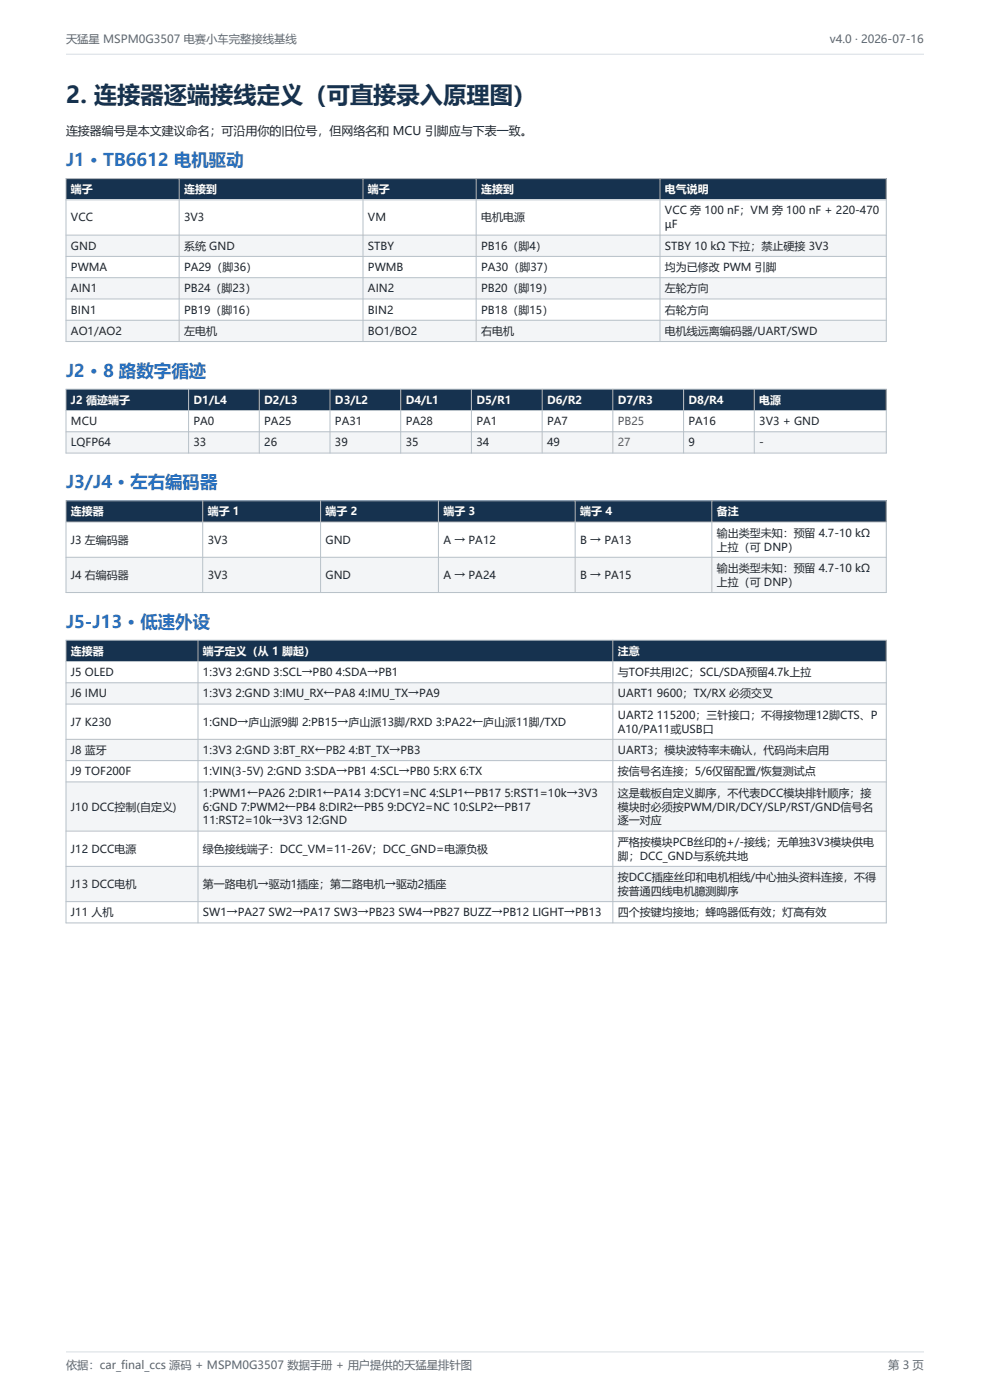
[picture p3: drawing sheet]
<svg xmlns="http://www.w3.org/2000/svg" width="210mm" height="297mm" viewBox="0 0 210 297" stroke-linecap="round" stroke-linejoin="round" font-family="sans-serif">
<defs><g id="words">
<text font-size="4.9" fill="#16324f" x="14" y="21.9">2. 连接器逐端接线定义（可直接录入原理图）</text>
<g font-size="3.7" fill="#276fbf">
<text x="14" y="35.2">J1 · TB6612 电机驱动</text>
<text x="14" y="79.9">J2 · 8 路数字循迹</text>
<text x="14" y="103.6">J3/J4 · 左右编码器</text>
<text x="14" y="133.2">J5-J13 · 低速外设</text>
</g>
<text font-size="2.5" fill="#20262c" x="14" y="28.7">连接器编号是本文建议命名；可沿用你的旧位号，但网络名和 MCU 引脚应与下表一致。</text>
<g font-size="2.4" fill="#5d6770">
<text x="14" y="9.2">天猛星 MSPM0G3507 电赛小车完整接线基线</text>
<text x="176" y="9.2">v4.0 · 2026-07-16</text>
<text x="14" y="290.4">依据：car_final_ccs 源码 + MSPM0G3507 数据手册 + 用户提供的天猛星排针图</text>
<text x="188.4" y="290.4">第 3 页</text>
</g>
<g font-size="2.3" fill="#fff">
<text x="15.1" y="41">端子</text>
<text x="39.1" y="41">连接到</text>
<text x="78.1" y="41">端子</text>
<text x="102.1" y="41">连接到</text>
<text x="141.1" y="41">电气说明</text>
<text x="15.1" y="85.7">J2 循迹端子</text>
<text x="41.1" y="85.7">D1/L4</text>
<text x="56.1" y="85.7">D2/L3</text>
<text x="71.1" y="85.7">D3/L2</text>
<text x="86.1" y="85.7">D4/L1</text>
<text x="101.1" y="85.7">D5/R1</text>
<text x="116.1" y="85.7">D6/R2</text>
<text x="131.1" y="85.7">D7/R3</text>
<text x="146.1" y="85.7">D8/R4</text>
<text x="161.1" y="85.7">电源</text>
<text x="15.1" y="109.3">连接器</text>
<text x="44.1" y="109.3">端子 1</text>
<text x="69.1" y="109.3">端子 2</text>
<text x="94.1" y="109.3">端子 3</text>
<text x="123.1" y="109.3">端子 4</text>
<text x="152.1" y="109.3">备注</text>
<text x="15.1" y="138.9">连接器</text>
<text x="43.1" y="138.9">端子定义（从 1 脚起）</text>
<text x="131.1" y="138.9">注意</text>
</g>
<g font-size="2.3" fill="#20262c">
<text x="15.1" y="47">VCC</text>
<text x="39.1" y="47">3V3</text>
<text x="78.1" y="47">VM</text>
<text x="102.1" y="47">电机电源</text>
<text x="141.1" y="45.5">VCC 旁 100 nF；VM 旁 100 nF + 220-470</text>
<text x="15.1" y="53">GND</text>
<text x="39.1" y="53">系统 GND</text>
<text x="78.1" y="53">STBY</text>
<text x="102.1" y="53">PB16（脚4）</text>
<text x="141.1" y="48.5">µF</text>
<text x="141.1" y="53">STBY 10 kΩ 下拉；禁止硬接 3V3</text>
<text x="15.1" y="57.5">PWMA</text>
<text x="39.1" y="57.5">PA29（脚36）</text>
<text x="78.1" y="57.5">PWMB</text>
<text x="102.1" y="57.5">PA30（脚37）</text>
<text x="141.1" y="57.5">均为已修改 PWM 引脚</text>
<text x="15.1" y="62">AIN1</text>
<text x="39.1" y="62">PB24（脚23）</text>
<text x="78.1" y="62">AIN2</text>
<text x="102.1" y="62">PB20（脚19）</text>
<text x="141.1" y="62">左轮方向</text>
<text x="15.1" y="66.5">BIN1</text>
<text x="15.1" y="71">AO1/AO2</text>
<text x="39.1" y="66.5">PB19（脚16）</text>
<text x="39.1" y="71">左电机</text>
<text x="78.1" y="66.5">BIN2</text>
<text x="78.1" y="71">BO1/BO2</text>
<text x="102.1" y="66.5">PB18（脚15）</text>
<text x="102.1" y="71">右电机</text>
<text x="141.1" y="66.5">右轮方向</text>
<text x="141.1" y="71">电机线远离编码器/UART/SWD</text>
<text x="15.1" y="90.2">MCU</text>
<text x="15.1" y="94.7">LQFP64</text>
<text x="41.1" y="90.2">PA0</text>
<text x="41.1" y="94.7">33</text>
<text x="56.1" y="90.2">PA25</text>
<text x="56.1" y="94.7">26</text>
<text x="71.1" y="90.2">PA31</text>
<text x="71.1" y="94.7">39</text>
<text x="86.1" y="90.2">PA28</text>
<text x="86.1" y="94.7">35</text>
<text x="101.1" y="90.2">PA1</text>
<text x="101.1" y="94.7">34</text>
<text x="116.1" y="90.2">PA7</text>
<text x="116.1" y="94.7">49</text>
<text x="146.1" y="90.2">PA16</text>
<text x="146.1" y="94.7">9</text>
<text x="161.1" y="90.2">3V3 + GND</text>
<text x="161.1" y="94.7">-</text>
<text x="152.1" y="113.9">输出类型未知：预留 4.7-10 kΩ</text>
<text x="15.1" y="115.3">J3 左编码器</text>
<text x="44.1" y="115.3">3V3</text>
<text x="69.1" y="115.3">GND</text>
<text x="94.1" y="115.3">A → PA12</text>
<text x="123.1" y="115.3">B → PA13</text>
<text x="152.1" y="116.8">上拉（可 DNP）</text>
<text x="15.1" y="122.8">J4 右编码器</text>
<text x="44.1" y="122.8">3V3</text>
<text x="69.1" y="122.8">GND</text>
<text x="94.1" y="122.8">A → PA24</text>
<text x="123.1" y="122.8">B → PA15</text>
<text x="152.1" y="121.3">输出类型未知：预留 4.7-10 kΩ</text>
<text x="152.1" y="124.3">上拉（可 DNP）</text>
<text x="15.1" y="143.4">J5 OLED</text>
<text x="43.1" y="143.4">1:3V3 2:GND 3:SCL→PB0 4:SDA→PB1</text>
<text x="131.1" y="143.4">与TOF共用I2C；SCL/SDA预留4.7k上拉</text>
<text x="15.1" y="148">J6 IMU</text>
<text x="43.1" y="148">1:3V3 2:GND 3:IMU_RX←PA8 4:IMU_TX→PA9</text>
<text x="131.1" y="148">UART1 9600；TX/RX 必须交叉</text>
<text x="15.1" y="154">J7 K230</text>
<text x="43.1" y="154">1:GND→庐山派9脚 2:PB15→庐山派13脚/RXD 3:PA22←庐山派11脚/TXD</text>
<text x="131.1" y="152.5">UART2 115200；三针接口；不得接物理12脚CTS、P</text>
<text x="131.1" y="155.4">A10/PA11或USB口</text>
<text x="15.1" y="159.9">J8 蓝牙</text>
<text x="43.1" y="159.9">1:3V3 2:GND 3:BT_RX←PB2 4:BT_TX→PB3</text>
<text x="131.1" y="159.9">UART3；模块波特率未确认，代码尚未启用</text>
<text x="15.1" y="164.5">J9 TOF200F</text>
<text x="43.1" y="164.5">1:VIN(3-5V) 2:GND 3:SDA→PB1 4:SCL→PB0 5:RX 6:TX</text>
<text x="131.1" y="164.5">按信号名连接；5/6仅留配置/恢复测试点</text>
<text x="15.1" y="171.9">J10 DCC控制(自定义)</text>
<text x="43.1" y="169">1:PWM1←PA26 2:DIR1←PA14 3:DCY1=NC 4:SLP1←PB17 5:RST1=10k→3V3</text>
<text x="43.1" y="171.9">6:GND 7:PWM2←PB4 8:DIR2←PB5 9:DCY2=NC 10:SLP2←PB17</text>
<text x="131.1" y="169">这是载板自定义脚序，不代表DCC模块排针顺序；接</text>
<text x="131.1" y="171.9">模块时必须按PWM/DIR/DCY/SLP/RST/GND信号名</text>
<text x="43.1" y="174.9">11:RST2=10k→3V3 12:GND</text>
<text x="131.1" y="174.9">逐一对应</text>
<text x="131.1" y="179.4">严格按模块PCB丝印的+/-接线；无单独3V3模块供电</text>
<text x="15.1" y="180.9">J12 DCC电源</text>
<text x="43.1" y="180.9">绿色接线端子：DCC_VM=11-26V；DCC_GND=电源负极</text>
<text x="131.1" y="182.4">脚；DCC_GND与系统共地</text>
<text x="15.1" y="188.4">J13 DCC电机</text>
<text x="43.1" y="188.4">第一路电机→驱动1插座；第二路电机→驱动2插座</text>
<text x="131.1" y="186.9">按DCC插座丝印和电机相线/中心抽头资料连接，不得</text>
<text x="131.1" y="189.9">按普通四线电机臆测脚序</text>
<text x="15.1" y="194.4">J11 人机</text>
<text x="43.1" y="194.4">SW1→PA27 SW2→PA17 SW3→PB23 SW4→PB27 BUZZ→PB12 LIGHT→PB13</text>
<text x="131.1" y="194.4">四个按键均接地；蜂鸣器低有效；灯高有效</text>
</g>
<g font-size="2.3" fill="#c62828">
<text x="131.1" y="90.2">PB25</text>
<text x="131.1" y="94.7">27</text>
</g>
</g></defs>
<path d="M14 11.5h182M14 286.8h182" fill="none" stroke="#d7dde2" stroke-width=".21"/>
<path d="M14 37.9h174v4.5h-174z" fill-rule="evenodd" fill="#16324f"/>
<path d="M14 42.4h174v7.5h-174z" fill-rule="evenodd" fill="#fff"/>
<path d="M14 49.9h174v4.5h-174z" fill-rule="evenodd" fill="#f3f5f7"/>
<path d="M14 54.4h174v4.5h-174z" fill-rule="evenodd" fill="#fff"/>
<path d="M14 58.9h174v4.5h-174z" fill-rule="evenodd" fill="#f3f5f7"/>
<path d="M14 63.4h174v4.5h-174z" fill-rule="evenodd" fill="#fff"/>
<path d="M14 67.9h174v4.6h-174z" fill-rule="evenodd" fill="#f3f5f7"/>
<path d="M14 37.9h174v34.6h-174zM38 37.9v34.6M77 37.9v34.6M101 37.9v34.6M140 37.9v34.6M14 42.4h174M14 49.9h174M14 54.4h174M14 58.9h174M14 63.4h174M14 67.9h174" fill="none" stroke="#b7c0c8" stroke-width=".21"/>
<path d="M14 82.6h174v4.5h-174z" fill-rule="evenodd" fill="#16324f"/>
<path d="M14 87.1h174v4.5h-174z" fill-rule="evenodd" fill="#fff"/>
<path d="M14 91.6h174v4.5h-174z" fill-rule="evenodd" fill="#f3f5f7"/>
<path d="M14 82.6h174v13.5h-174zM14 87.1h174M14 91.6h174M40 82.6v13.5M55 82.6v13.5M70 82.6v13.5M85 82.6v13.5M100 82.6v13.5M115 82.6v13.5M130 82.6v13.5M145 82.6v13.5M160 82.6v13.5" fill="none" stroke="#b7c0c8" stroke-width=".21"/>
<path d="M14 106.2h174v4.5h-174z" fill-rule="evenodd" fill="#16324f"/>
<path d="M14 110.7h174v7.5h-174z" fill-rule="evenodd" fill="#fff"/>
<path d="M14 118.2h174v7.5h-174z" fill-rule="evenodd" fill="#f3f5f7"/>
<path d="M14 106.2h174v19.5h-174zM14 110.7h174M14 118.2h174M43 106.2v19.5M68 106.2v19.5M93 106.2v19.5M122 106.2v19.5M151 106.2v19.5" fill="none" stroke="#b7c0c8" stroke-width=".21"/>
<path d="M14 135.8h174v4.5h-174z" fill-rule="evenodd" fill="#16324f"/>
<path d="M14 140.3h174v4.5h-174z" fill-rule="evenodd" fill="#fff"/>
<path d="M14 144.8h174v4.6h-174z" fill-rule="evenodd" fill="#f3f5f7"/>
<path d="M14 149.4h174v7.4h-174z" fill-rule="evenodd" fill="#fff"/>
<path d="M14 156.8h174v4.6h-174z" fill-rule="evenodd" fill="#f3f5f7"/>
<path d="M14 161.4h174v4.5h-174z" fill-rule="evenodd" fill="#fff"/>
<path d="M14 165.9h174v10.4h-174z" fill-rule="evenodd" fill="#f3f5f7"/>
<path d="M14 176.3h174v7.5h-174z" fill-rule="evenodd" fill="#fff"/>
<path d="M14 183.8h174v7.5h-174z" fill-rule="evenodd" fill="#f3f5f7"/>
<path d="M14 191.3h174v4.5h-174z" fill-rule="evenodd" fill="#fff"/>
<path d="M14 135.8h174v60h-174zM42 135.8v60M130 135.8v60M14 140.3h174M14 144.8h174M14 149.4h174M14 156.8h174M14 161.4h174M14 165.9h174M14 176.3h174M14 183.8h174M14 191.3h174" fill="none" stroke="#b7c0c8" stroke-width=".21"/>
<use href="#words"/>
</svg>
